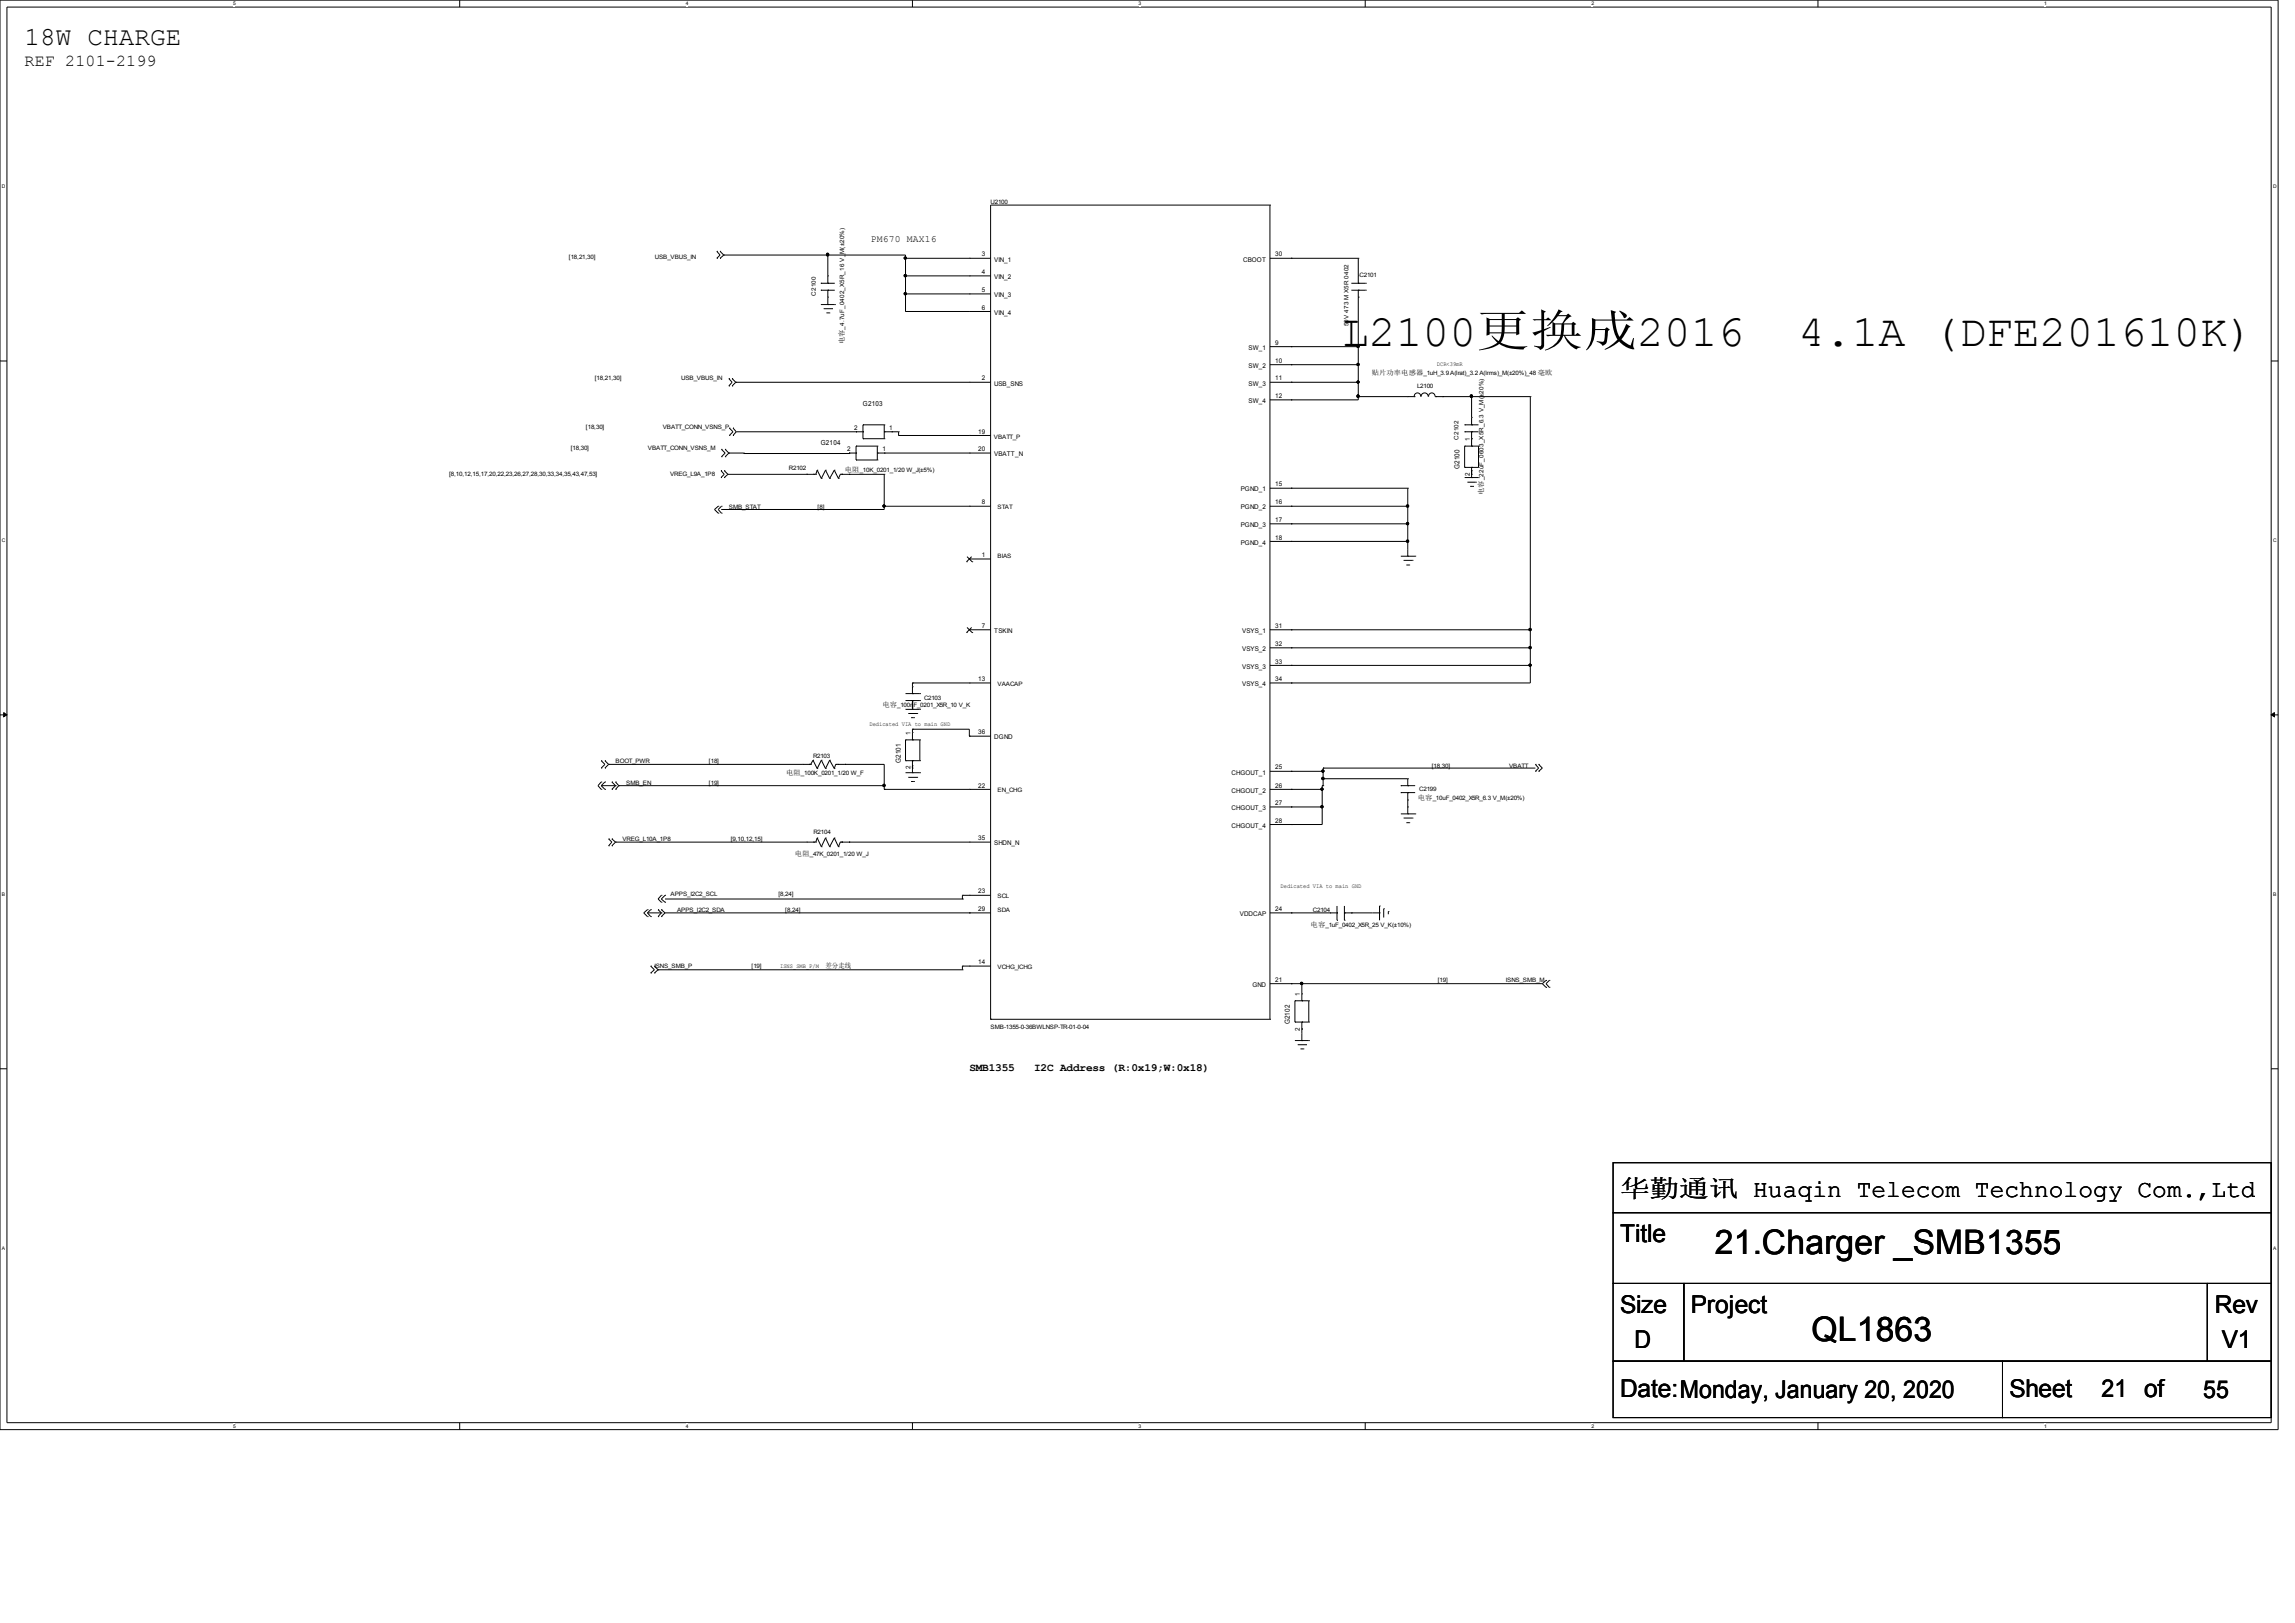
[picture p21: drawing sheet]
<svg xmlns="http://www.w3.org/2000/svg" width="420mm" height="297mm" viewBox="0 0 420 297" stroke-linecap="round" stroke-linejoin="round" font-family="sans-serif">
<defs><g id="words">
<g font-size="8.2">
<text x="245.7" y="63.4">L2100更换成2016</text>
<text x="329.2" y="63.4">4.1A (DFE201610K)</text>
</g>
<g font-size="6.2">
<text x="313.9" y="229.6">21.Charger _SMB1355</text>
<text x="331.6" y="245.5">QL1863</text>
</g>
<text font-size="4.7" x="4.5" y="8.3">18W CHARGE</text>
<g font-size="4.5">
<text x="296.6" y="219.1">华勤通讯 Huaqin Telecom Technology Com.,Ltd</text>
<text x="296.6" y="227.3">Title</text>
<text x="296.6" y="240.2">Size</text>
<text x="309.5" y="240.2">Project</text>
<text x="405.5" y="240.2">Rev</text>
<text x="299.2" y="246.7">D</text>
<text x="406.7" y="246.7">V1</text>
<text x="296.6" y="255.7">Date:Monday, January 20, 2020</text>
<text x="367.9" y="255.7">Sheet</text>
<text x="384.7" y="255.7">21 of</text>
<text x="403.4" y="255.9">55</text>
</g>
<text font-size="3" x="4.5" y="12.1">REF 2101-2199</text>
<g font-size="2">
<text x="177.5" y="196">SMB1355</text>
<text x="189.3" y="196">I2C Address (R:0x19;W:0x18)</text>
</g>
<text font-size="1.8" x="159.4" y="44.2">PM670 MAX16</text>
<g font-size="1.3">
<text x="154.5" y="63" transform="rotate(-90 154.5 63)">电容</text>
<text x="251.1" y="68.6">贴片功率电感器</text>
<text x="281.5" y="68.6">毫欧</text>
<text x="158" y="74.4">G2103</text>
<text x="150.3" y="81.5">G2104</text>
<text x="154.7" y="86.5">电阻</text>
<text x="267.2" y="85.9" transform="rotate(-90 267.2 85.9)">G2100</text>
<text x="271.6" y="90.6" transform="rotate(-90 271.6 90.6)">电容</text>
<text x="161.5" y="129.5">电容</text>
<text x="143.9" y="141.8">电阻</text>
<text x="164.9" y="139.6" transform="rotate(-90 164.9 139.6)">G2101</text>
<text x="259.6" y="146.4">电容</text>
<text x="145.5" y="156.7">电阻</text>
<text x="239.9" y="169.6">电容</text>
<text x="151.1" y="177.2">差分走线</text>
<text x="236.1" y="187.5" transform="rotate(-90 236.1 187.5)">G2102</text>
</g>
<g font-size="1.2">
<text x="179.7" y="46.9">3</text>
<text x="182" y="47.9">VIN_1</text>
<text x="227.6" y="47.9">CBOOT</text>
<text x="233.4" y="46.9">30</text>
<text x="179.7" y="50.2">4</text>
<text x="179.7" y="53.5">5</text>
<text x="182" y="51.1">VIN_2</text>
<text x="179.7" y="56.7">6</text>
<text x="182" y="54.4">VIN_3</text>
<text x="182" y="57.6">VIN_4</text>
<text x="228.6" y="64">SW_1</text>
<text x="233.4" y="63.1">9</text>
<text x="179.7" y="69.6">2</text>
<text x="182" y="70.6">USB_SNS</text>
<text x="228.6" y="67.3">SW_2</text>
<text x="228.6" y="70.6">SW_3</text>
<text x="233.4" y="66.4">10</text>
<text x="233.4" y="69.6">11</text>
<text x="228.6" y="73.8">SW_4</text>
<text x="233.4" y="72.8">12</text>
<text x="155.1" y="82.6">2</text>
<text x="156.4" y="78.7">2</text>
<text x="161.5" y="82.6">1</text>
<text x="162.8" y="78.7">1</text>
<text x="179.1" y="79.4">19</text>
<text x="179.1" y="82.6">20</text>
<text x="182" y="83.5">VBATT_N</text>
<text x="269.1" y="80.7" transform="rotate(-90 269.1 80.7)">1</text>
<text x="227.2" y="89.9">PGND_1</text>
<text x="233.4" y="89">15</text>
<text x="269.1" y="87.2" transform="rotate(-90 269.1 87.2)">2</text>
<text x="179.7" y="92.3">8</text>
<text x="227.2" y="93.2">PGND_2</text>
<text x="233.4" y="92.3">16</text>
<text x="233.4" y="95.5">17</text>
<text x="179.7" y="102">1</text>
<text x="227.2" y="96.5">PGND_3</text>
<text x="227.2" y="99.7">PGND_4</text>
<text x="233.4" y="98.7">18</text>
<text x="179.7" y="114.9">7</text>
<text x="182" y="115.9">TSKIN</text>
<text x="227.4" y="115.9">VSYS_1</text>
<text x="227.4" y="119.2">VSYS_2</text>
<text x="233.4" y="114.9">31</text>
<text x="233.4" y="118.2">32</text>
<text x="179.1" y="124.7">13</text>
<text x="227.4" y="122.4">VSYS_3</text>
<text x="227.4" y="125.6">VSYS_4</text>
<text x="233.4" y="121.4">33</text>
<text x="233.4" y="124.7">34</text>
<text x="166.7" y="134.5" transform="rotate(-90 166.7 134.5)">1</text>
<text x="179.1" y="134.4">36</text>
<text x="182" y="135.3">DGND</text>
<text x="166.7" y="140.8" transform="rotate(-90 166.7 140.8)">2</text>
<text x="225.5" y="141.8">CHGOUT_1</text>
<text x="233.4" y="140.8">25</text>
<text x="179.1" y="144.1">22</text>
<text x="225.5" y="145.1">CHGOUT_2</text>
<text x="225.5" y="148.3">CHGOUT_3</text>
<text x="233.4" y="144.1">26</text>
<text x="233.4" y="147.3">27</text>
<text x="179.1" y="153.8">35</text>
<text x="182" y="154.7">SHDN_N</text>
<text x="225.5" y="151.5">CHGOUT_4</text>
<text x="233.4" y="150.6">28</text>
<text x="179.1" y="163.5">23</text>
<text x="179.1" y="166.7">29</text>
<text x="227" y="167.7">VDDCAP</text>
<text x="233.4" y="166.7">24</text>
<text x="179.1" y="176.5">14</text>
<text x="233.4" y="179.7">21</text>
<text x="229.3" y="180.6">GND</text>
<text x="238" y="182.2" transform="rotate(-90 238 182.2)">1</text>
<text x="238" y="188.7" transform="rotate(-90 238 188.7)">2</text>
</g>
<g font-size="1.1">
<text x="181.4" y="37.3">U2100</text>
<text x="104.1" y="47.4">[18,21,30]</text>
<text x="119.9" y="47.4">USB_VBUS_IN</text>
<text x="248.9" y="50.7">C2101</text>
<text x="149.4" y="54.1" transform="rotate(-90 149.4 54.1)">C2100</text>
<text x="246.9" y="59.7" transform="rotate(-90 246.9 59.7)">50V 473 M X5R 0402</text>
<text x="154.5" y="60.3" transform="rotate(-90 154.5 60.3)">_4.7uF_0402_X5R_16 V_M(±20%)</text>
<text x="108.9" y="69.5">[18,21,30]</text>
<text x="124.7" y="69.5">USB_VBUS_IN</text>
<text x="259.4" y="71.1">L2100</text>
<text x="260.6" y="68.6">_1uH_3.9 A(lrat)_3.2 A(lrms)_M(±20%)_48</text>
<text x="263.1" y="66.9">DCR&lt;39mR</text>
<text x="104.5" y="82.3">[18,30]</text>
<text x="107.3" y="78.6">[18,30]</text>
<text x="118.6" y="82.3">VBATT_CONN_VSNS_M</text>
<text x="121.3" y="78.6">VBATT_CONN_VSNS_P</text>
<text x="181.9" y="80.3">VBATT_P</text>
<text x="267" y="80.5" transform="rotate(-90 267 80.5)">C2102</text>
<text x="82.2" y="87.2">[8,10,12,15,17,20,22,23,26,27,28,30,33,34,35,43,47,53]</text>
<text x="122.7" y="87.2">VREG_L9A_1P8</text>
<text x="144.4" y="86">R2102</text>
<text x="157.4" y="86.5">_10K_0201_1/20 W_J(±5%)</text>
<text x="271.6" y="87.9" transform="rotate(-90 271.6 87.9)">_22uF_0603_X5R_6.3 V_M(±20%)</text>
<text x="133.4" y="93.1">SMB_STAT</text>
<text x="149.7" y="93.1">[8]</text>
<text x="182.6" y="93.1">STAT</text>
<text x="182.6" y="102.1">BIAS</text>
<text x="182.6" y="125.5">VAACAP</text>
<text x="164.3" y="129.5">_100nF_0201_X5R_10 V_K</text>
<text x="169.2" y="128">C2103</text>
<text x="159.2" y="132.9">Dedicated VIA to main GND</text>
<text x="112.7" y="139.7">BOOT_PWR</text>
<text x="114.6" y="143.6">SMB_EN</text>
<text x="129.8" y="143.6">[19]</text>
<text x="129.8" y="139.7">[18]</text>
<text x="146.6" y="141.8">_100K_0201_1/20 W_F</text>
<text x="148.8" y="138.8">R2103</text>
<text x="262.1" y="140.5">[18,30]</text>
<text x="276.3" y="140.5">VBATT</text>
<text x="182.6" y="144.9">EN_CHG</text>
<text x="259.8" y="144.7">C2199</text>
<text x="262.3" y="146.4">_10uF_0402_X5R_6.3 V_M(±20%)</text>
<text x="114" y="154">VREG_L10A_1P8</text>
<text x="133.8" y="154">[9,10,12,15]</text>
<text x="148.9" y="152.7">R2104</text>
<text x="148.3" y="156.7">_47K_0201_1/20 W_J</text>
<text x="122.8" y="163.9">APPS_I2C2_SCL</text>
<text x="124" y="166.9">APPS_I2C2_SDA</text>
<text x="142.5" y="163.9">[8,24]</text>
<text x="143.8" y="166.9">[8,24]</text>
<text x="182.6" y="164.4">SCL</text>
<text x="182.6" y="166.9">SDA</text>
<text x="234.4" y="162.6">Dedicated VIA to main GND</text>
<text x="240.4" y="166.8">C2104</text>
<text x="242.7" y="169.6">_1uF_0402_X5R_25 V_K(±10%)</text>
<text x="119.8" y="177.2">ISNS_SMB_P</text>
<text x="137.6" y="177.2">[19]</text>
<text x="142.8" y="177.2">ISNS_SMB_P/M</text>
<text x="182.6" y="177.3">VCHG_ICHG</text>
<text x="263.2" y="179.8">[19]</text>
<text x="275.7" y="179.8">ISNS_SMB_M</text>
<text x="181.4" y="188.4">SMB-1355-0-36BWLNSP-TR-01-0-04</text>
</g>
<g font-size=".9">
<text x="42.7" y="1">5</text>
<text x="125.6" y="1">4</text>
<text x="208.4" y="1">3</text>
<text x="291.3" y="1">2</text>
<text x="374.2" y="1">1</text>
<text x=".3" y="34.4">D</text>
<text x="416.1" y="34.4">D</text>
<text x=".3" y="99.2">C</text>
<text x="416.1" y="99.2">C</text>
<text x=".3" y="163.9">B</text>
<text x="416.1" y="163.9">B</text>
<text x=".3" y="228.7">A</text>
<text x="416.1" y="228.7">A</text>
<text x="42.7" y="261.3">5</text>
<text x="125.6" y="261.3">4</text>
<text x="208.4" y="261.3">3</text>
<text x="291.3" y="261.3">2</text>
<text x="374.2" y="261.3">1</text>
</g>
</g></defs>
<path d="M0 0h417.1v261.6h-417.1zM1.3 1.3h414.5v259.1h-414.5z" fill="none" stroke="#000" stroke-width=".18"/>
<g fill="#fff">
<path d="M42.7 .2h.3v.9h-.3z"/>
<path d="M42.7 260.5h.3v1h-.3z"/>
</g>
<path d="M84.2 0v1.3M84.2 260.4v1.2" fill="none" stroke="#000" stroke-width=".18"/>
<g fill="#fff">
<path d="M125.6 .2h.3v.9h-.3z"/>
<path d="M125.6 260.5h.3v1h-.3z"/>
</g>
<path d="M167 0v1.3M167 260.4v1.2" fill="none" stroke="#000" stroke-width=".18"/>
<g fill="#fff">
<path d="M208.4 .2h.4v.9h-.4z"/>
<path d="M208.4 260.5h.4v1h-.4z"/>
</g>
<path d="M249.9 0v1.3M249.9 260.4v1.2" fill="none" stroke="#000" stroke-width=".18"/>
<g fill="#fff">
<path d="M291.3 .2h.4v.9h-.4z"/>
<path d="M291.3 260.5h.4v1h-.4z"/>
</g>
<path d="M332.8 0v1.3M332.8 260.4v1.2" fill="none" stroke="#000" stroke-width=".18"/>
<g fill="#fff">
<path d="M374.2 .2h.4v.9h-.4z"/>
<path d="M374.2 260.5h.4v1h-.4z"/>
<path d="M.3 33.6h.5v1h-.5z"/>
<path d="M416.1 33.6h.5v1h-.5z"/>
<path d="M.3 98.4h.5v.9h-.5z"/>
<path d="M416.1 98.4h.5v.9h-.5z"/>
</g>
<path d="M0 66.1h1.3M415.8 66.1h1.3" fill="none" stroke="#000" stroke-width=".18"/>
<g fill="#fff">
<path d="M.3 163.2h.5v.9h-.5z"/>
<path d="M416.1 163.2h.5v.9h-.5z"/>
</g>
<path d="M0 130.8h1.3M415.8 130.8h1.3" fill="none" stroke="#000" stroke-width=".18"/>
<path d="M.7 130.4l.6 .4-.6 .4zM415.8 130.8l.6-.4v.8z" fill="#000" stroke="#000" stroke-width=".18"/>
<g fill="#fff">
<path d="M.3 228h.5v.9h-.5z"/>
<path d="M416.1 228h.5v.9h-.5z"/>
</g>
<g fill="none" stroke="#000" stroke-width=".18">
<path d="M232.5 37.5h.1M232.5 37.5h-51.1v149M232.5 37.5v149M131.2 47.3h.1M131.2 46h.1M131.2 46l.6 .7-.6 .6M131.8 46h.1M131.8 47.3h.1M131.8 46l.7 .7M132.5 46.7h.1M132.5 46.7l-.7 .6M132.5 46.7h33.3v10.3"/>
<path d="M150.3 51.8h.1M150.3 53.1h.1M150.3 55.7h2.5M150.3 51.8h2.5M150.3 53.1h2.5M150.8 56.5h1.5M151.3 57.3h.5M151.6 55.7h.1M151.6 51.8h.1M151.6 53.1h.1M151.6 50.5h.1M151.6 54.4h.1"/>
<path d="M151.6 46.7h.1M151.6 46.7v5.1M151.6 53.1v2.6M151.8 57.3h.1M152.3 56.5h.1M152.8 55.7h.1M165.8 47.3h.1M165.8 50.5h.1M165.8 53.8h.1M165.8 57h.1M165.8 47.3h15.6M165.8 50.5h15.6"/>
<path d="M165.8 53.8h15.6M165.8 57h15.6M177.5 47.3h.1M177.5 50.5h.1M177.5 53.8h.1M177.5 57h.1M232.5 47.3h16.2M236.4 47.3h.1M247.4 51.8h2.6M247.4 53.1h2.6M248.7 53.1h.1M248.7 51.8h.1"/>
<path d="M248.7 54.4h.1M248.7 50.5h.1M248.7 47.3h.1M248.7 53.1v20.1h-16.2M248.7 47.3v4.5M250 53.1h.1M250 51.8h.1M133.4 70.6h.1M133.4 69.3h.1M133.4 69.3l.6 .7-.6 .6M133.5 79.7h.1M133.5 78.3h.1"/>
<path d="M133.5 78.3l.7 .7-.7 .7M134 69.3h.1M134 70.6h.1M134 69.3l.7 .7M134.2 78.3h.1M134.2 79.7h.1M134.2 78.3l.6 .7M134.7 70h.1M134.7 70l-.7 .6M134.7 70h46.7M134.8 79l-.6 .7M134.8 79h23.2"/>
<path d="M156.7 79h.1M158 79h.1M158 77.8h.1M158 77.8h3.9M158 77.8v2.5M161.9 79h.1M161.9 77.8h.1M161.9 77.8v2.5M161.9 79h2.6M163.2 79h.1M164.5 79h.1M164.5 79.7h.1"/>
<path d="M164.5 79.7h16.9M164.5 79v.7M177.5 70h.1M177.5 79.7h.1M232.5 70h16.2M232.5 63.4h16.2M232.5 66.7h16.2M236.4 63.4h.1M236.4 66.7h.1M236.4 70h.1M236.4 73.2h.1M248.7 66.7h.1"/>
<path d="M248.7 72.6h.1M248.7 63.4h.1M248.7 72.6h10.2M257.6 72.6h.1M258.9 72.6h.1M260.1 72.6a.59 .59 0 0 0-.6-.7 .59 .59 0 0 0-.6 .7M261.4 72.6a.63 .63 0 0 0-.6-.7 .63 .63 0 0 0-.6 .7M262.7 72.6a.59 .59 0 0 0-.6-.7 .59 .59 0 0 0-.6 .7M262.8 72.6h.1M262.8 72.6h17.4M264.1 72.6h.1M268.1 77.8h.1"/>
<path d="M268.1 79h.1M268.1 77.8h2.6M268.1 79h2.6M269.4 77.8h.1M269.4 79h.1M269.4 76.4h.1M269.4 72.6h.1M269.4 72.6v5.2M269.4 79v2.6M280.2 72.6h.1M280.2 72.6v52.4h-47.7M131.5 92.7h.1"/>
<path d="M131.5 93.9h.1M131.5 92.7l-.7 .5 .7 .7M132 86.1h.1M132 87.4h.1M132 86.1l.6 .7-.6 .6M132.1 83.6h.1M132.1 82.2h.1M132.1 92.7h.1M132.1 93.9h.1M132.1 93.2h.1M132.1 82.2l.7 .7-.7 .7M132.1 92.7l-.6 .5 .6 .7"/>
<path d="M132.6 87.4h.1M132.6 86.1h.1M132.6 86.1l.7 .7M132.8 82.2h.1M132.8 83.6h.1M132.8 82.2l.6 .7M133.3 86.8l-.7 .6M133.3 86.8h16.1M133.4 82.9h.1M133.4 82.9l-.6 .7M133.4 82.9h2.7M136.1 82.9h.1"/>
<path d="M136.1 82.9l19.3 .1M147.7 86.8h.1M148.9 86.8h.1M149.4 86.8h.1M149.6 86h.1M149.6 86l-.2 .8M149.6 86l.8 1.6M150.4 87.6h.1M151.1 86h.1M151.1 86l-.7 1.6M151.1 86l.8 1.6M151.9 87.6h.1"/>
<path d="M152.7 86h.1M152.7 86l-.8 1.6M152.7 86l.8 1.6M153.5 87.6h.1M153.8 86.8h.1M153.8 86.8h8.1M153.8 86.8l-.3 .8M154.1 86.8h.1M155.4 86.8h.1M155.4 82.9h.1M155.4 83h.1M155.4 82.9h1.3"/>
<path d="M155.4 82.9v.1M156.7 82.9h.1M156.7 84.2h.1M156.7 81.6h.1M156.7 81.6h3.9M156.7 84.2h3.9M156.7 81.6v2.6M158 80.3h.1M158 80.3h3.9M160.6 82.9h.1M160.6 81.6h.1M160.6 84.2h.1"/>
<path d="M160.6 82.9h20.8M160.6 81.6v2.6M161.9 80.3h.1M161.9 82.9h.1M161.9 86.8h.1M161.9 92.7h.1M161.9 92.7h19.5M161.9 86.8v6.4h-29.8M177.5 82.9h.1M177.5 92.7h.1M232.5 92.7h25.2M232.5 89.4h25.2"/>
<path d="M232.5 95.9h25.2M232.5 99.1h25.2M236.4 89.4h.1M236.4 92.7h.1M236.4 95.9h.1M236.4 99.1h.1M257.7 95.9h.1M257.7 89.4h.1M257.7 92.7h.1M257.7 99.1h.1M257.7 89.4v12.4M268.1 81.6h.1"/>
<path d="M268.1 85.5h.1M268.1 87.4h2.6M268.1 81.6v3.9M268.1 81.6h2.6M268.1 85.5h2.6M268.6 88.3h1.6M269.2 89h.5M269.4 87.4h.1M269.4 85.5h.1M269.4 81.6h.1M269.4 86.8h.1M269.4 80.3h.1"/>
<path d="M269.4 86.1h.1M269.4 85.5v1.9M269.7 89h.1M270.2 88.3h.1M270.7 87.4h.1M270.7 81.6h.1M270.7 85.5h.1M270.7 81.6v3.9M177 102.8h.1M177 115.8h.1M177 101.9l1 .9M177 114.8l1 1"/>
<path d="M177.5 102.3h.1M177.5 115.3h.1M177.5 102.3h3.9M177.5 115.3h3.9M177.9 101.9l-.9 .9M177.9 114.8l-.9 1M178 102.8h.1M178 115.8h.1M232.5 115.3h47.7M232.5 118.6h47.7M236.4 115.3h.1M236.4 118.6h.1"/>
<path d="M256.5 101.8h2.6M257 102.6h1.6M257.5 103.4h.5M257.7 101.8h.1M258 103.4h.1M258.6 102.6h.1M259.1 101.8h.1M280.2 118.6h.1M280.2 115.3h.1M110.1 139.2h.1M110.1 139.2l.6 .7-.6 .7M110.7 139.2h.1"/>
<path d="M110.7 139.2l.7 .7M111.4 139.9h.1M111.4 139.9l-.7 .7M111.4 139.9h37M146.9 139.9h.1M148.2 139.9h.1M148.4 139.9h.1M148.8 139.1h.1M148.8 139.1l.8 1.6M148.8 139.1l-.4 .8M150.4 139.1h.1M150.4 139.1l.7 1.6"/>
<path d="M150.4 139.1l-.8 1.6M151.9 139.1h.1M151.9 139.1l.8 1.6M151.9 139.1l-.8 1.6M153 139.9h.1M153 139.9h8.9v4.6M153 139.9l-.3 .8M153.3 139.9h.1M154.7 139.9h.1M165.8 135.4h.1M165.8 139.2h.1M165.8 129.8h2.6"/>
<path d="M165.8 128.2h2.6M165.8 126.9h2.6M165.8 135.4v3.8M165.8 135.4h2.6M165.8 139.2h2.6M166.3 130.6h1.6M166.8 131.3h.5M167 129.8h.1M167 128.2h.1M167 126.9h.1M167 129.6h.1M167 125.7h.1"/>
<path d="M167 139.2h.1M167 135.4h.1M167 134.1h.1M167 125h.1M167 128.5h.1M167 133.5h.1M167 125v1.9M167 128.2v1.6M167 133.5v1.9M167 139.2v2.2M167 125h14.4M167 133.5h10.5v1.2"/>
<path d="M167.3 131.3h.1M167.9 130.6h.1M168.4 129.8h.1M168.4 128.2h.1M168.4 126.9h.1M168.4 135.4h.1M168.4 139.2h.1M168.4 135.4v3.8M177.5 125h.1M177.5 134.7h.1M177.5 134.7h3.9M232.5 121.8h47.7"/>
<path d="M236.4 121.8h.1M236.4 125h.1M280.2 121.8h.1M281.1 139.9h.1M281.1 139.9l.6 .7-.6 .6M281.7 139.9h.1M281.7 139.9l.7 .7-.7 .6M110.1 143.1h.1M110.1 144.5h.1M110.1 140.6h.1M110.1 143.1l-.6 .7 .6 .7M110.1 143.8l.6 .7"/>
<path d="M110.1 143.8h2.6M110.7 143.1h.1M110.7 144.5h.1M110.7 140.6h.1M110.7 143.1l-.6 .7M111.4 153.5h.1M111.4 154.8h.1M111.4 153.5l.6 .6-.6 .7M112 143.1h.1M112 144.5h.1M112 154.8h.1M112 153.5h.1"/>
<path d="M112 143.1l.7 .7M112 153.5l.7 .6M112.7 144.5h.1M112.7 143.1h.1M112.7 143.8h.1M112.7 154.1h.1M112.7 143.1l.6 .7M112.7 143.8l-.7 .7M112.7 154.1l-.7 .7M112.7 154.1h36.7M113.3 143.8h.1M113.3 143.8l-.6 .7"/>
<path d="M113.3 143.8h48.6M147.7 154.1h.1M148.9 154.1h.1M149.4 154.1h.1M149.6 140.7h.1M149.6 153.4h.1M149.6 153.4l-.2 .7M149.6 153.4l.8 1.6M150.4 155h.1M151.1 140.7h.1M151.1 153.4h.1M151.1 153.4l-.7 1.6"/>
<path d="M151.1 153.4l.8 1.6M151.9 155h.1M152.7 140.7h.1M152.7 153.4h.1M152.7 153.4l-.8 1.6M152.7 153.4l.8 1.6M153.5 155h.1M153.8 154.1h.1M153.8 154.1h27.6M153.8 154.1l-.3 .9M154.1 154.1h.1M155.4 154.1h.1"/>
<path d="M161.9 144.5h.1M161.9 143.8h.1M161.9 144.5h19.5M165.8 141.4h2.6M166.3 142.3h1.6M166.8 143h.5M167 141.4h.1M167 140.6h.1M167 140.2h.1M167.3 143h.1M167.9 142.3h.1M168.4 141.4h.1"/>
<path d="M177.5 144.5h.1M177.5 154.1h.1M232.5 144.5h9.6M232.5 141.2h9.7M232.5 147.7h9.6M236.4 141.2h.1M236.4 144.5h.1M236.4 147.7h.1M236.4 150.9h.1M242.1 143.8h.1M242.1 144.5h.1M242.1 147.7h.1"/>
<path d="M242.1 143.8v7.1h-9.6M242.2 140.6h.1M242.2 142.5h.1M242.2 143.8h.1M242.2 140.6h38.9M242.2 140.6v3.2M242.2 142.5h15.5M256.5 143.8h.1M256.5 145.1h.1M256.5 149h2.6M256.5 143.8h2.6M256.5 145.1h2.6"/>
<path d="M257 149.7h1.6M257.5 150.6h.5M257.7 149h.1M257.7 143.8h.1M257.7 145.1h.1M257.7 142.5h.1M257.7 146.4h.1M257.7 147.7h.1M257.7 142.5v1.3M257.7 145.1v3.9M258 150.6h.1M258.6 149.7h.1"/>
<path d="M259.1 149h.1M281.1 141.2h.1M281.7 141.2h.1M118.5 166.5h.1M118.5 167.8h.1M118.5 167.1h2.6M118.5 166.5l-.6 .6 .6 .7M118.5 167.1l.6 .7M119.1 178.1h.1M119.1 176.8h.1M119.1 166.5h.1M119.1 167.8h.1"/>
<path d="M119.1 176.8l.7 .7-.7 .6M119.1 166.5l-.6 .6M119.8 176.8h.1M119.8 178.1h.1M119.8 176.8l.7 .7M120.5 166.5h.1M120.5 167.8h.1M120.5 177.5h.1M120.5 177.5l-.7 .6M120.5 166.5l.6 .6M120.5 177.5h55.7M121.1 167.8h.1"/>
<path d="M121.1 166.5h.1M121.1 167.1h.1M121.1 163.9h.1M121.1 165.1h.1M121.1 166.5l.7 .6M121.1 167.1l-.6 .7M121.1 163.9l-.6 .6 .6 .6M121.8 163.9h.1M121.8 165.1h.1M121.8 167.1h59.6M121.8 163.9l-.7 .6 .7 .6M121.8 167.1l-.7 .7"/>
<path d="M121.8 164.5h54.4M176.2 164.5h.1M176.2 163.9h.1M176.2 177.5h.1M176.2 176.8h.1M176.2 176.8h5.2M176.2 163.9h5.2M176.2 163.9v.6M176.2 176.8v.7M177.5 176.8h.1M177.5 163.9h.1M177.5 167.1h.1"/>
<path d="M232.5 167.1h12.3M236.4 167.1h.1M243.5 167.1h.1M244.8 167.1h.1M244.8 168.4h.1M244.8 165.8v2.6M246.1 168.4h.1M246.1 167.1h.1M246.1 167.1h6.5M246.1 165.8v2.6M247.4 167.1h.1M252.6 167.1h.1"/>
<path d="M252.6 165.8h.1M252.6 165.8v2.6M253.3 166.3h.1M253.3 166.3v1.6M254.2 166.8h.1M254.2 166.8v.5M283 179.4h.1M283 179.4l-.6 .6M283.6 179.4h.1M283.6 179.4l-.6 .6 .6 .7M0 195.6h1.3M181.4 186.5h.1"/>
<path d="M181.4 186.5h51.1M232.5 186.5h.1M232.5 180h49.9M236.4 180h.1M237.1 183.2h.1M237.1 187.1h.1M237.1 190.4h2.5M237.1 183.2v3.9M237.1 183.2h2.5M237.1 187.1h2.5M237.6 191.2h1.5M238.1 192h.5"/>
<path d="M238.3 190.4h.1M238.3 187.1h.1M238.3 183.2h.1M238.3 188.3h.1M238.3 181.9h.1M238.3 180h.1M238.3 180v3.2M238.3 187.1v3.3M238.6 192h.1M239.1 191.2h.1M239.6 190.4h.1M239.6 183.2h.1"/>
<path d="M239.6 187.1h.1M239.6 183.2v3.9M282.4 180l.6 .7M283 180.7h.1M283.6 180.7h.1M415.8 195.6h1.3M295.3 212.8h120.5v9.1h-120.5zM295.3 221.9h120.5v13h-120.5zM295.3 234.9h13v14.2h-13zM308.3 234.9h95.8v14.2h-95.8zM404.1 234.9h11.7v14.2h-11.7zM295.3 249.1h71.3v10.3h-71.3z"/>
<path d="M366.6 249.1h49.2v10.3h-49.2z"/>
</g>
<g fill="#000" stroke="#000" stroke-width=".18">
<circle cx="151.5" cy="46.6" r=".24"/>
<circle cx="165.7" cy="53.7" r=".21"/>
<circle cx="165.7" cy="47.2" r=".21"/>
<circle cx="165.7" cy="50.4" r=".21"/>
<circle cx="248.6" cy="72.5" r=".24"/>
<circle cx="248.6" cy="69.9" r=".21"/>
<circle cx="248.6" cy="66.7" r=".21"/>
<circle cx="248.6" cy="63.4" r=".21"/>
<circle cx="269.3" cy="72.5" r=".24"/>
<circle cx="161.8" cy="92.6" r=".21"/>
<circle cx="257.7" cy="99" r=".21"/>
<circle cx="257.7" cy="95.8" r=".21"/>
<circle cx="257.7" cy="92.6" r=".21"/>
<circle cx="280.1" cy="118.5" r=".21"/>
<circle cx="280.1" cy="115.2" r=".21"/>
<circle cx="280.1" cy="121.7" r=".21"/>
<circle cx="161.8" cy="143.8" r=".21"/>
<circle cx="242" cy="144.4" r=".21"/>
<circle cx="242" cy="147.6" r=".21"/>
<circle cx="242.2" cy="141.1" r=".21"/>
<circle cx="242.2" cy="142.5" r=".21"/>
<circle cx="238.3" cy="180" r=".21"/>
</g>
<use href="#words"/>
</svg>
